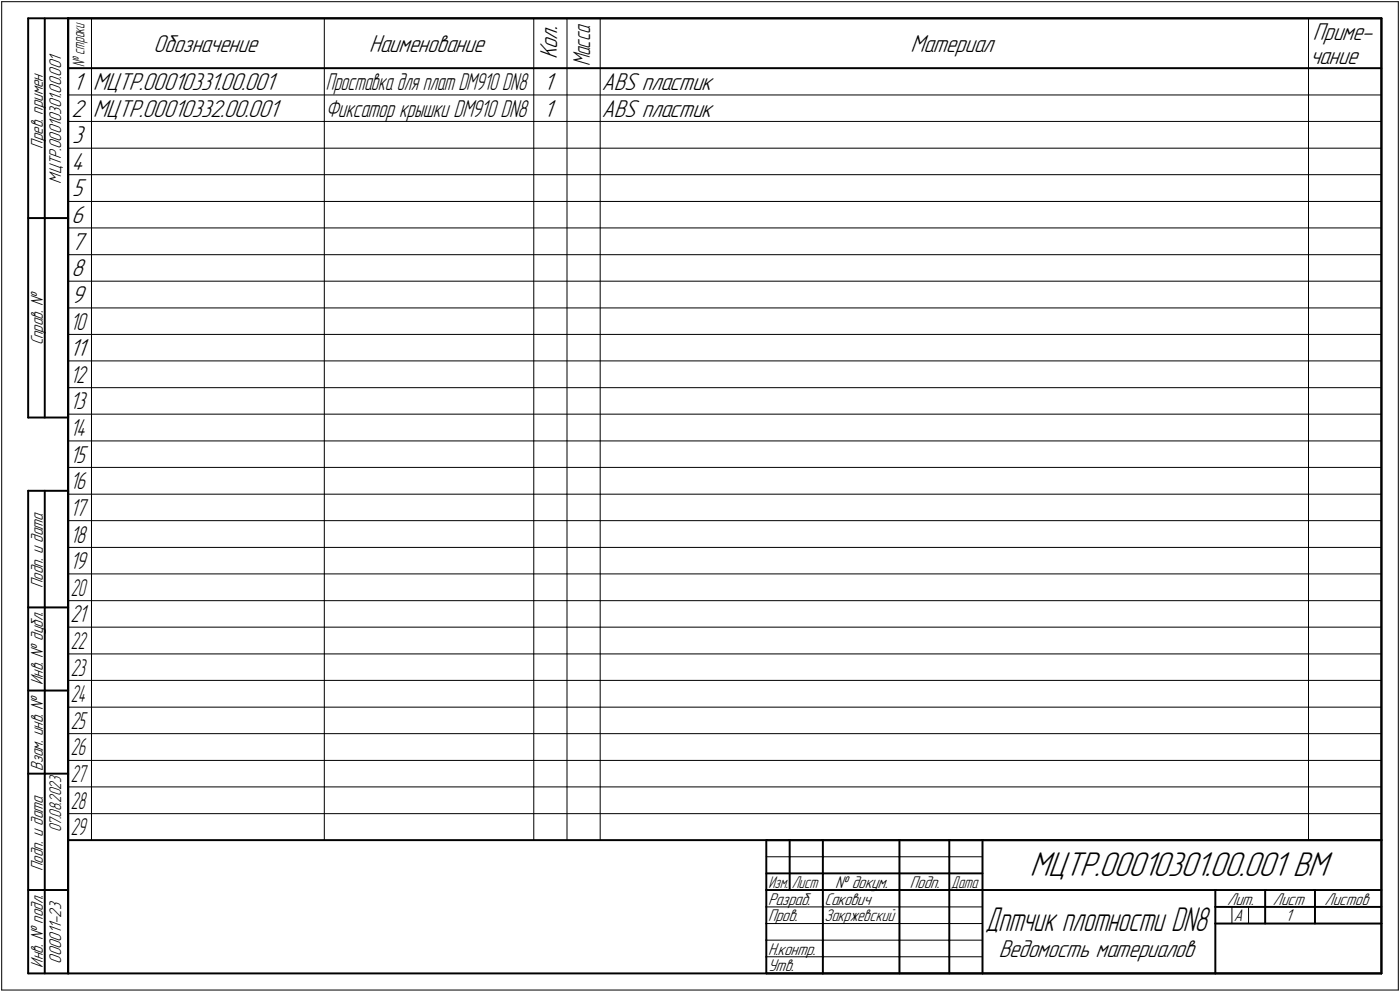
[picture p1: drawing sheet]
<svg xmlns="http://www.w3.org/2000/svg" width="421mm" height="298mm" viewBox="0 0 421 298" stroke-linecap="round" stroke-linejoin="round" font-family="sans-serif">
<defs><g id="words">
<text font-size="10.9" x="309.7" y="263.3">МЦТР.00010301.00.001 ВМ</text>
<text font-size="10.7" x="296.3" y="279.8">Дптчик плотности DN8</text>
<g font-size="7.8">
<text x="394.9" y="12">Приме-</text>
<text x="46.2" y="15.5">Обозначение</text>
<text x="111" y="15.5">Наименование</text>
<text x="167.5" y="17.8" transform="rotate(-90 167.5 17.8)">Кол.</text>
<text x="273.8" y="15.5">Материал</text>
<text x="394" y="19.1">чание</text>
<text x="22" y="27">1</text>
<text x="28" y="27">МЦТР.00010331.00.001</text>
<text x="163.5" y="27">1</text>
<text x="181" y="27">ABS пластик</text>
<text x="21.5" y="35">2</text>
<text x="28" y="35">МЦТР.00010332.00.001</text>
<text x="163.5" y="35">1</text>
<text x="181" y="35">ABS пластик</text>
<text x="21.7" y="43">3</text>
<text x="21.5" y="51">4</text>
<text x="21.7" y="59">5</text>
<text x="21.5" y="67">6</text>
<text x="21.5" y="75">7</text>
<text x="21.5" y="83">8</text>
<text x="21.5" y="91">9</text>
<text x="21" y="107">11</text>
<text x="300.4" y="287.5">Ведомость материалов</text>
</g>
<g font-size="7.7">
<text x="21.1" y="123">13</text>
<text x="21.1" y="139">15</text>
</g>
<g font-size="7.6">
<text x="177.5" y="19.9" transform="rotate(-90 177.5 19.9)">Масса</text>
<text x="98" y="27">Проставка для плат DM910 DN8</text>
<text x="98" y="35">Фиксатор крышки DM910 DN8</text>
<text x="21.2" y="99">10</text>
<text x="21.2" y="115">12</text>
<text x="21.2" y="131">14</text>
<text x="21.2" y="147">16</text>
<text x="21.2" y="155">17</text>
<text x="21.2" y="163">18</text>
<text x="21.2" y="171">19</text>
<text x="21.2" y="187">21</text>
</g>
<g font-size="7.5">
<text x="21.3" y="179">20</text>
<text x="21.3" y="195">22</text>
<text x="21.3" y="203">23</text>
<text x="21.3" y="211">24</text>
<text x="21.3" y="219">25</text>
<text x="21.3" y="227">26</text>
<text x="21.3" y="235">27</text>
<text x="21.3" y="243">28</text>
<text x="21.3" y="251">29</text>
</g>
<g font-size="5.4">
<text x="12.9" y="44.7" transform="rotate(-90 12.9 44.7)">Прев. примен</text>
<text x="18.4" y="55.2" transform="rotate(-90 18.4 55.2)">МЦТР.00010301.00.001</text>
<text x="12.9" y="103.8" transform="rotate(-90 12.9 103.8)">Справ. №</text>
<text x="12.9" y="176.7" transform="rotate(-90 12.9 176.7)">Подп. и дата</text>
<text x="12.9" y="205.8" transform="rotate(-90 12.9 205.8)">Инв. № дубл.</text>
<text x="12.9" y="231.6" transform="rotate(-90 12.9 231.6)">Взам. инв. №</text>
<text x="12.9" y="261.7" transform="rotate(-90 12.9 261.7)">Подп. и дата</text>
<text x="251.2" y="266.9">№ докум.</text>
<text x="273.6" y="266.9">Подп.</text>
<text x="231" y="271.9">Разраб.</text>
<text x="248" y="271.9">Сакович</text>
<text x="369.1" y="271.9">Лит.</text>
<text x="382.8" y="271.9">Лист</text>
<text x="398.3" y="271.9">Листов</text>
<text x="231" y="276.9">Пров.</text>
<text x="248" y="276.9">Закржевский</text>
<text x="371.1" y="276.9">А</text>
<text x="386.6" y="276.9">1</text>
<text x="231" y="286.9">Н.контр.</text>
<text x="12.9" y="290.8" transform="rotate(-90 12.9 290.8)">Инв. № подл.</text>
<text x="18.4" y="289.6" transform="rotate(-90 18.4 289.6)">000011-23</text>
<text x="231" y="291.9">Утв.</text>
</g>
<g font-size="5.3">
<text x="25.4" y="20.2" transform="rotate(-90 25.4 20.2)">№ строки</text>
<text x="18.4" y="250.1" transform="rotate(-90 18.4 250.1)">07.08.2023</text>
<text x="231.1" y="266.9">Изм.</text>
<text x="238.1" y="266.9">Лист</text>
<text x="286.1" y="266.9">Дата</text>
</g>
</g></defs>
<g fill="none" stroke="#000" stroke-width=".59">
<path d="M8.5 5.5h12zM8.5 5.5v120zM13.5 5.5v60zM20.5 5.5h395zM20.5 5.5v247zM20.5 5.5v120zM20.5 5.5v287zM415.5 5.5v247zM415.5 5.5v287zM20.5 20.5h395zM8.5 65.5h5zM13.5 65.5h7z"/>
<path d="M13.5 65.5v60zM8.5 125.5h12zM8.5 147.5v145zM8.5 147.5h12zM13.5 147.5v35zM20.5 147.5v145zM8.5 182.5h5zM13.5 182.5h7zM13.5 182.5v25zM8.5 207.5h5zM13.5 207.5h7zM13.5 207.5v25z"/>
<path d="M8.5 232.5h5zM13.5 232.5h7zM13.5 232.5v35zM20.5 252.5h395zM230.5 252.5h65zM230.5 252.5v15zM237.5 252.5v5zM237.5 257.5v5zM247.5 252.5v5zM247.5 257.5v5zM270.5 252.5v5zM270.5 257.5v5z"/>
<path d="M285.5 252.5v5zM285.5 257.5v5zM295.5 252.5h120zM295.5 252.5v15zM415.5 252.5v15zM8.5 267.5h5zM13.5 267.5h7zM13.5 267.5v25zM230.5 267.5v5zM230.5 272.5v5zM230.5 277.5v5zM230.5 262.5h7z"/>
<path d="M230.5 267.5h7zM237.5 262.5v5zM237.5 262.5h10zM237.5 267.5h10zM247.5 262.5v5zM247.5 267.5v5zM247.5 272.5v5zM247.5 277.5v5zM247.5 262.5h23zM247.5 267.5h23zM270.5 262.5v5zM270.5 267.5v5z"/>
<path d="M270.5 272.5v5zM270.5 277.5v5zM270.5 262.5h15zM270.5 267.5h15zM285.5 262.5v5zM285.5 267.5v5zM285.5 272.5v5zM285.5 277.5v5zM285.5 262.5h10zM285.5 267.5h10zM295.5 267.5v25zM295.5 267.5h120z"/>
<path d="M365.5 267.5v5zM365.5 272.5v5zM365.5 277.5v15zM365.5 272.5h15zM365.5 277.5h50zM380.5 267.5v5zM380.5 272.5v5zM380.5 272.5h15zM395.5 267.5v5zM395.5 272.5v5zM395.5 272.5h20zM415.5 267.5v10z"/>
<path d="M415.5 277.5v15zM8.5 292.5h12zM20.5 292.5h395zM230.5 282.5v5zM230.5 292.5h17zM230.5 287.5v5zM247.5 292.5h48zM247.5 282.5v5zM247.5 287.5v5zM270.5 282.5v5zM270.5 287.5v5zM285.5 282.5v5z"/>
<path d="M285.5 287.5v5zM295.5 292.5h70zM365.5 292.5h50z"/>
</g>
<g fill="none" stroke="#000" stroke-width=".3">
<path d="M.5 .5v297zM.5 .5h420zM27.5 5.5v15zM97.5 5.5v247zM160.5 5.5v247zM170.5 5.5v247zM180.5 5.5v247zM393.5 5.5v247zM420.5 .5v297zM20.5 28.5h395zM20.5 36.5h395zM27.5 20.5v8z"/>
<path d="M27.5 28.5v8zM27.5 36.5v8zM20.5 44.5h395zM20.5 52.5h395zM27.5 44.5v8zM27.5 52.5v8zM20.5 60.5h395zM20.5 68.5h395zM20.5 76.5h395zM27.5 60.5v8zM27.5 68.5v8zM27.5 76.5v8z"/>
<path d="M20.5 84.5h395zM20.5 92.5h395zM27.5 84.5v8zM27.5 92.5v8zM20.5 100.5h395zM20.5 108.5h395zM20.5 116.5h395zM27.5 100.5v8zM27.5 108.5v8zM27.5 116.5v8zM20.5 124.5h395zM20.5 132.5h7z"/>
<path d="M27.5 124.5v120zM27.5 132.5h70zM97.5 132.5h63zM160.5 132.5h10zM170.5 132.5h10zM180.5 132.5h213zM393.5 132.5h22zM20.5 140.5h7zM20.5 148.5h7zM20.5 156.5h7zM27.5 140.5h70zM27.5 148.5h70z"/>
<path d="M27.5 156.5h70zM97.5 140.5h63zM97.5 148.5h63zM97.5 156.5h63zM160.5 140.5h10zM160.5 148.5h10zM160.5 156.5h10zM170.5 140.5h10zM170.5 148.5h10zM170.5 156.5h10zM180.5 140.5h213zM180.5 148.5h213z"/>
<path d="M180.5 156.5h213zM393.5 140.5h22zM393.5 148.5h22zM393.5 156.5h22zM20.5 164.5h7zM20.5 172.5h7zM27.5 164.5h70zM27.5 172.5h70zM97.5 164.5h63zM97.5 172.5h63zM160.5 164.5h10zM160.5 172.5h10z"/>
<path d="M170.5 164.5h10zM170.5 172.5h10zM180.5 164.5h213zM180.5 172.5h213zM393.5 164.5h22zM393.5 172.5h22zM20.5 180.5h7zM20.5 188.5h7zM20.5 196.5h7zM27.5 180.5h70zM27.5 188.5h70zM27.5 196.5h70z"/>
<path d="M97.5 180.5h63zM97.5 188.5h63zM97.5 196.5h63zM160.5 180.5h10zM160.5 188.5h10zM160.5 196.5h10zM170.5 180.5h10zM170.5 188.5h10zM170.5 196.5h10zM180.5 180.5h213zM180.5 188.5h213zM180.5 196.5h213z"/>
<path d="M393.5 180.5h22zM393.5 188.5h22zM393.5 196.5h22zM20.5 204.5h7zM20.5 212.5h7zM27.5 204.5h70zM27.5 212.5h70zM97.5 204.5h63zM97.5 212.5h63zM160.5 204.5h10zM160.5 212.5h10zM170.5 204.5h10z"/>
<path d="M170.5 212.5h10zM180.5 204.5h213zM180.5 212.5h213zM393.5 204.5h22zM393.5 212.5h22zM20.5 228.5h7zM20.5 236.5h7zM20.5 220.5h7zM27.5 228.5h70zM27.5 236.5h70zM27.5 220.5h70zM97.5 228.5h63z"/>
<path d="M97.5 236.5h63zM97.5 220.5h63zM160.5 228.5h10zM160.5 236.5h10zM160.5 220.5h10zM170.5 228.5h10zM170.5 236.5h10zM170.5 220.5h10zM180.5 228.5h213zM180.5 236.5h213zM180.5 220.5h213zM393.5 228.5h22z"/>
<path d="M393.5 236.5h22zM393.5 220.5h22zM20.5 244.5h395zM27.5 244.5v8zM230.5 257.5h7zM237.5 257.5h10zM247.5 257.5h23zM270.5 257.5h15zM285.5 257.5h10zM230.5 272.5h17zM230.5 277.5h17zM247.5 272.5h48z"/>
<path d="M247.5 277.5h48zM370.5 272.5v5zM375.5 272.5v5zM.5 297.5h420zM230.5 282.5h17zM230.5 287.5h17zM247.5 282.5h48zM247.5 287.5h48z"/>
</g>
<use href="#words"/>
</svg>
